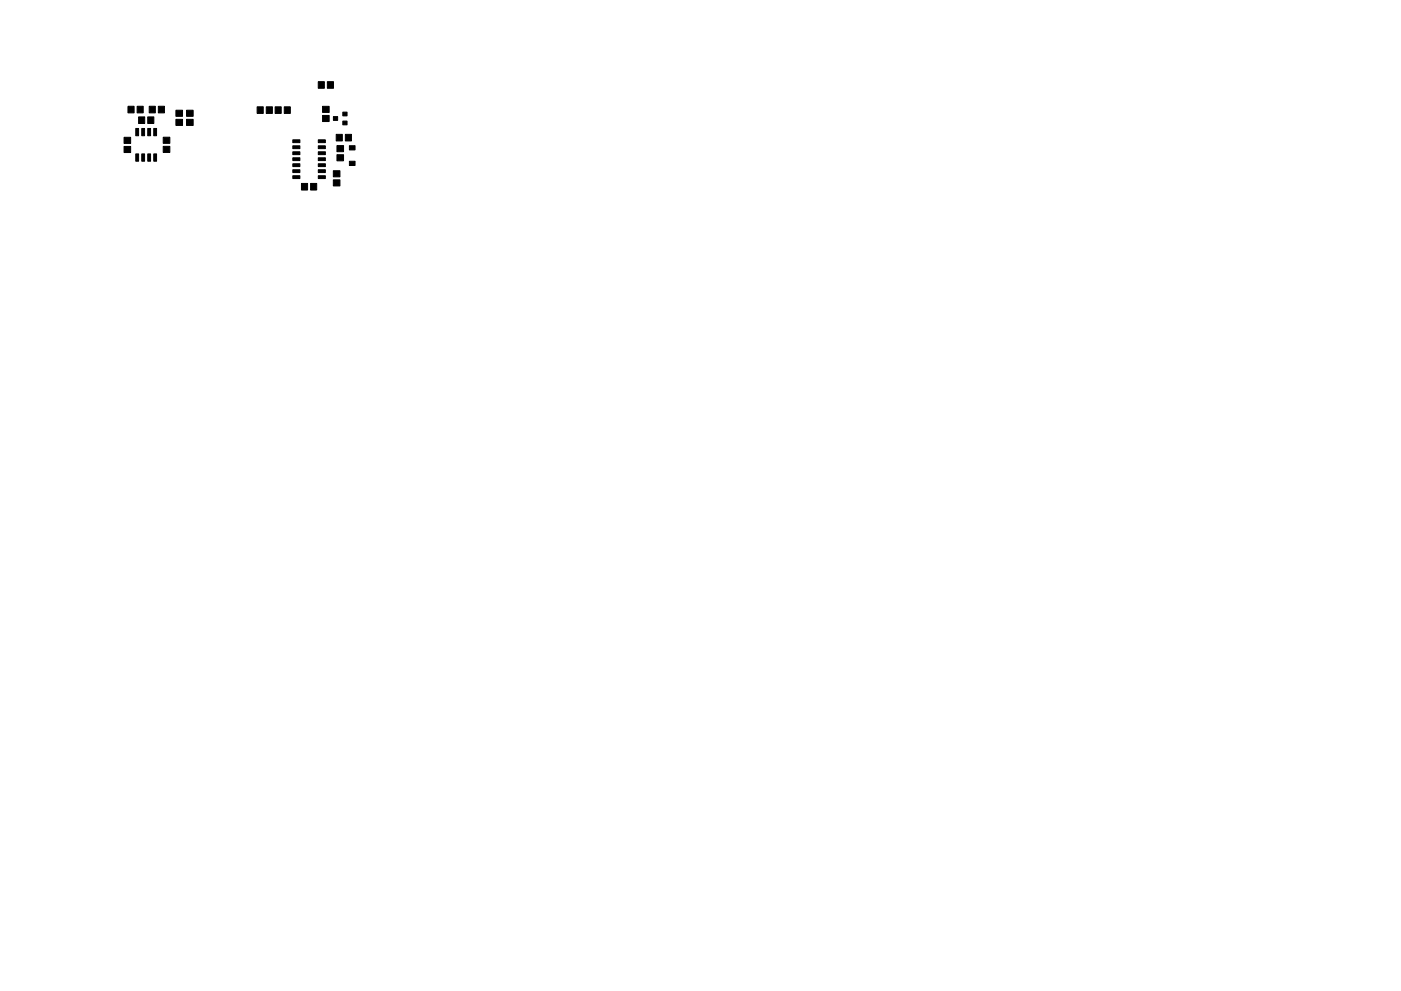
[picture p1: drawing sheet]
<svg xmlns="http://www.w3.org/2000/svg" width="297mm" height="210mm" viewBox="0 0 297 210" stroke-linecap="round" stroke-linejoin="round" font-family="sans-serif">
<g fill="#000" stroke="#000" stroke-width=".21">
<path d="M67.5 17.3h1.3v1.4h-1.3zM69.4 17.3h1.3v1.4h-1.3zM26.3 31.1h1.4v1.3h-1.4zM26.3 29.1h1.4v1.3h-1.4zM27.1 22.5h1.3v1.4h-1.3zM28.8 27.3h.6v1.5h-.6zM28.8 32.7h.6v1.5h-.6zM30.1 27.3h.6v1.5h-.6zM30.1 32.7h.6v1.5h-.6zM29.1 22.5h1.3v1.4h-1.3zM29.4 24.8h1.3v1.4h-1.3zM31.3 27.3h.6v1.5h-.6z"/>
<path d="M31.3 32.7h.6v1.5h-.6zM32.6 27.3h.6v1.5h-.6zM32.6 32.7h.6v1.5h-.6zM31.3 24.8h1.3v1.4h-1.3zM31.6 22.5h1.3v1.4h-1.3zM34.6 31h1.4v1.3h-1.4zM34.6 29.1h1.4v1.3h-1.4zM33.6 22.5h1.3v1.4h-1.3zM37.3 23.4h1.4v1.3h-1.4zM37.3 25.3h1.4v1.3h-1.4zM39.6 25.3h1.3v1.3h-1.3zM39.6 23.4h1.3v1.3h-1.3z"/>
<path d="M54.5 22.7h1.3v1.4h-1.3zM56.5 22.7h1.2v1.4h-1.2zM58.3 22.7h1.3v1.4h-1.3zM60.3 22.7h1.3v1.4h-1.3zM62.1 37.3h1.5v.6h-1.5zM62.1 36h1.5v.6h-1.5zM62.1 34.7h1.5v.6h-1.5zM62.1 33.5h1.5v.6h-1.5zM62.1 32.2h1.5v.6h-1.5zM62.1 30.9h1.5v.6h-1.5zM62.1 29.7h1.5v.6h-1.5zM67.5 29.7h1.5v.6h-1.5z"/>
<path d="M67.5 30.9h1.5v.6h-1.5zM67.5 32.2h1.5v.6h-1.5zM67.5 33.5h1.5v.6h-1.5zM67.5 34.7h1.5v.6h-1.5zM67.5 36h1.5v.6h-1.5zM67.5 37.3h1.5v.6h-1.5zM68.4 24.5h1.4v1.3h-1.4zM68.4 22.6h1.4v1.3h-1.4zM70.7 36.2h1.4v1.3h-1.4zM70.7 38.2h1.4v1.3h-1.4zM71.3 28.5h1.3v1.4h-1.3zM71.4 32.8h1.4v1.3h-1.4z"/>
<path d="M71.4 30.9h1.4v1.3h-1.4zM70.7 24.7h.9v.8h-.9zM73.2 28.5h1.3v1.4h-1.3zM72.7 23.8h.9v.8h-.9zM72.7 25.7h.9v.8h-.9zM74.1 30.9h1.2v.9h-1.2zM74.1 34.2h1.2v.9h-1.2zM63.9 38.9h1.3v1.4h-1.3zM65.9 38.9h1.2v1.4h-1.2z"/>
</g>
</svg>
